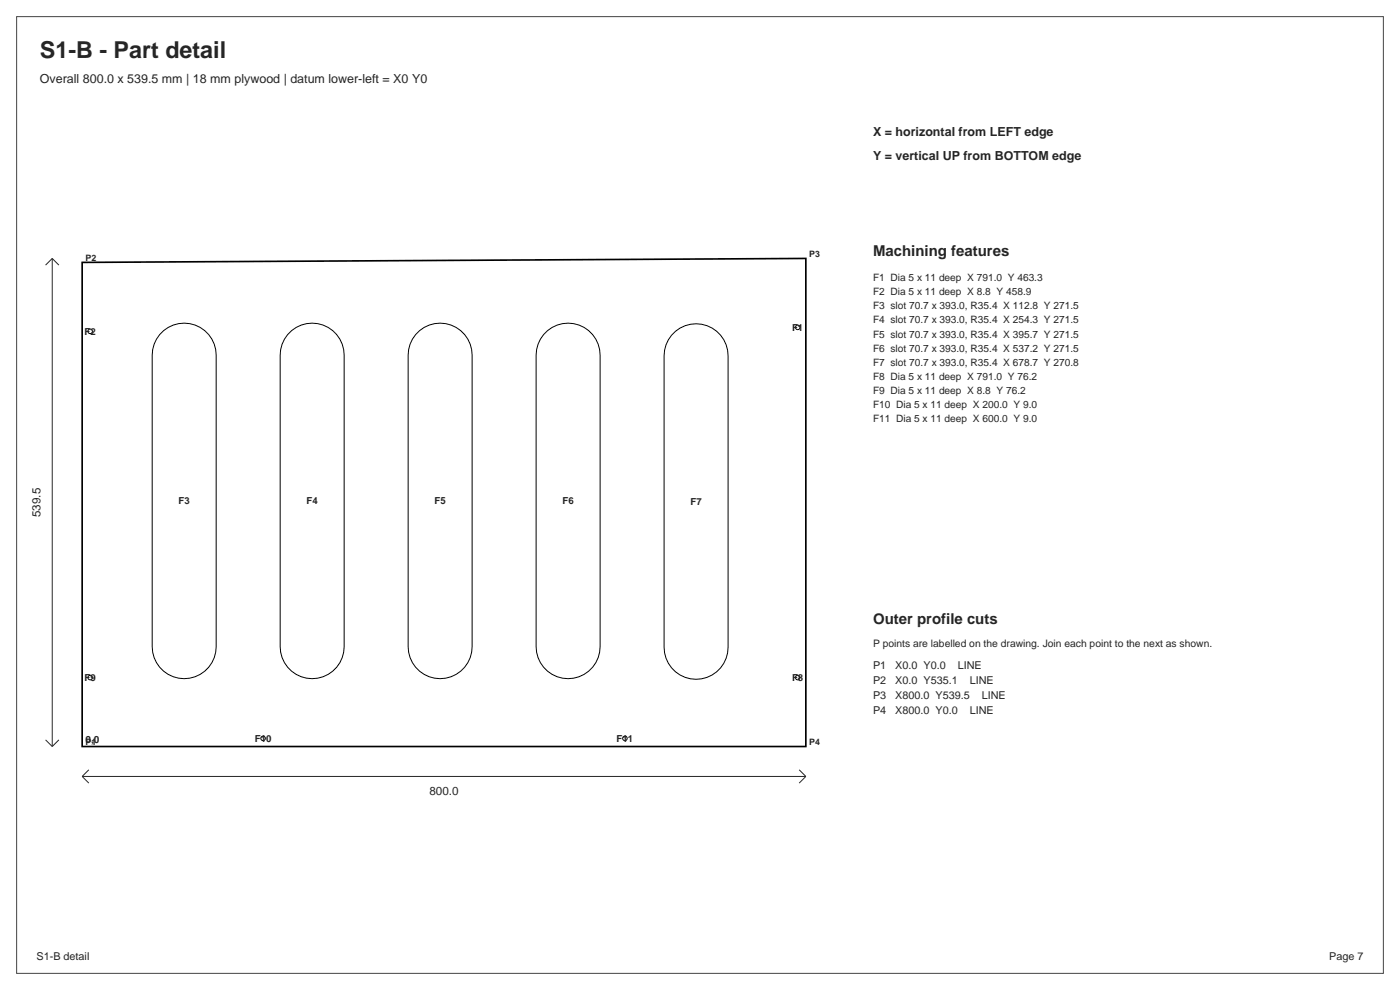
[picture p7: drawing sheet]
<svg xmlns="http://www.w3.org/2000/svg" width="297mm" height="210mm" viewBox="0 0 297 210" stroke-linecap="round" stroke-linejoin="round" font-family="sans-serif">
<defs><g id="words">
<text font-size="4.9" fill="#212529" x="8.5" y="12.3">S1-B - Part detail</text>
<g font-size="3.2" fill="#212529">
<text x="185.2" y="54.3">Machining features</text>
<text x="185.2" y="132.4">Outer profile cuts</text>
</g>
<g font-size="2.6" fill="#212529">
<text x="8.5" y="17.6">Overall 800.0 x 539.5 mm | 18 mm plywood | datum lower-left = X0 Y0</text>
<text x="185.2" y="28.9">X = horizontal from LEFT edge</text>
<text x="185.2" y="33.9">Y = vertical UP from BOTTOM edge</text>
</g>
<g font-size="2.5" fill="#212529">
<text x="8.6" y="109.7" transform="rotate(-90 8.6 109.7)">539.5</text>
<text x="91.1" y="168.6">800.0</text>
</g>
<g font-size="2.3" fill="#212529">
<text x="185.2" y="141.9">P1</text>
<text x="189.9" y="141.9">X0.0 Y0.0</text>
<text x="203.2" y="141.9">LINE</text>
<text x="185.2" y="145.1">P2</text>
<text x="185.2" y="148.3">P3</text>
<text x="189.9" y="145.1">X0.0 Y535.1</text>
<text x="189.9" y="148.3">X800.0 Y539.5</text>
<text x="205.7" y="145.1">LINE</text>
<text x="208.3" y="148.3">LINE</text>
<text x="185.2" y="151.4">P4</text>
<text x="189.9" y="151.4">X800.0 Y0.0</text>
<text x="205.7" y="151.4">LINE</text>
<text x="7.8" y="203.6">S1-B detail</text>
<text x="282" y="203.6">Page 7</text>
</g>
<g font-size="2.2" fill="#212529">
<text x="185.2" y="59.6">F1 Dia 5 x 11 deep X 791.0 Y 463.3</text>
<text x="185.2" y="62.6">F2 Dia 5 x 11 deep X 8.8 Y 458.9</text>
<text x="185.2" y="65.6">F3 slot 70.7 x 393.0, R35.4 X 112.8 Y 271.5</text>
<text x="185.2" y="68.6">F4 slot 70.7 x 393.0, R35.4 X 254.3 Y 271.5</text>
<text x="185.2" y="71.6">F5 slot 70.7 x 393.0, R35.4 X 395.7 Y 271.5</text>
<text x="185.2" y="74.6">F6 slot 70.7 x 393.0, R35.4 X 537.2 Y 271.5</text>
<text x="185.2" y="77.6">F7 slot 70.7 x 393.0, R35.4 X 678.7 Y 270.8</text>
<text x="185.2" y="80.6">F8 Dia 5 x 11 deep X 791.0 Y 76.2</text>
<text x="185.2" y="83.6">F9 Dia 5 x 11 deep X 8.8 Y 76.2</text>
<text x="185.2" y="86.6">F10 Dia 5 x 11 deep X 200.0 Y 9.0</text>
<text x="185.2" y="89.6">F11 Dia 5 x 11 deep X 600.0 Y 9.0</text>
<text x="185.2" y="137.3">P points are labelled on the drawing. Join each point to the next as shown.</text>
</g>
<text font-size="2.1" fill="#212529" x="18.1" y="157.6">0,0</text>
<g font-size="2" fill="#212529">
<text x="17.9" y="71">F2</text>
<text x="168" y="70.2">F1</text>
<text x="37.9" y="107">F3</text>
<text x="65" y="107">F4</text>
<text x="92.2" y="107">F5</text>
<text x="119.3" y="107">F6</text>
<text x="146.5" y="107.1">F7</text>
<text x="17.9" y="144.4">F9</text>
<text x="168" y="144.4">F8</text>
<text x="54" y="157.3">F10</text>
<text x="130.8" y="157.3">F11</text>
</g>
<g font-size="1.9" fill="#212529">
<text x="18.1" y="55.3">P2</text>
<text x="171.7" y="54.5">P3</text>
<text x="18.1" y="158">P1</text>
<text x="171.7" y="158">P4</text>
</g>
</g></defs>
<path d="M17.4 55.7l153.6-.9v103.6h-153.6z" fill="none" stroke="#000" stroke-width=".35"/>
<g fill="none" stroke="#000" stroke-width=".21">
<path d="M34.7 70.1a6.8 6.8 0 0 1 7.2-.9 6.8 6.8 0 0 1 4 6.1v61.9a6.8 6.8 0 0 1-6.8 6.8 6.8 6.8 0 0 1-6.8-6.8v-61.9a6.8 6.8 0 0 1 2.4-5.2zM61 71a6.8 6.8 0 0 1 7.5-2 6.8 6.8 0 0 1 4.5 6.3v61.9a6.8 6.8 0 0 1-6.8 6.8 6.8 6.8 0 0 1-6.8-6.8v-61.9a6.8 6.8 0 0 1 1.6-4.3zM88.2 71a6.8 6.8 0 0 1 7.5-2 6.8 6.8 0 0 1 4.5 6.3v61.9a6.8 6.8 0 0 1-6.8 6.8 6.8 6.8 0 0 1-6.8-6.8v-61.9a6.8 6.8 0 0 1 1.6-4.3zM115.3 71a6.8 6.8 0 0 1 7.5-2 6.8 6.8 0 0 1 4.5 6.3v61.9a6.8 6.8 0 0 1-6.8 6.8 6.8 6.8 0 0 1-6.8-6.8v-61.9a6.8 6.8 0 0 1 1.6-4.3zM142.5 71.1a6.8 6.8 0 0 1 7.5-2 6.8 6.8 0 0 1 4.5 6.4v61.8a6.8 6.8 0 0 1-6.8 6.8 6.8 6.8 0 0 1-6.8-6.8v-61.8a6.8 6.8 0 0 1 1.6-4.4z"/>
<circle cx="19.1" cy="70.3" r=".48"/>
<circle cx="169.2" cy="69.4" r=".48"/>
<circle cx="19.1" cy="143.7" r=".48"/>
<circle cx="55.8" cy="156.6" r=".48"/>
<circle cx="132.6" cy="156.6" r=".48"/>
<circle cx="169.2" cy="143.7" r=".48"/>
</g>
<path d="M11.1 54.8v103.6M11.1 54.8l-1.4 1.4M11.1 54.8l1.4 1.4M9.7 156.9l1.4 1.5M12.5 156.9l-1.4 1.5M17.4 164.7h153.6M17.4 164.7l1.4 1.4M18.8 163.3l-1.4 1.4M169.5 163.3l1.5 1.4M171 164.7l-1.5 1.4" fill="none" stroke="#212529" stroke-width=".21"/>
<path d="M3.5 3.5h290v203h-290z" fill="none" stroke="#444" stroke-width=".21"/>
<use href="#words"/>
</svg>
